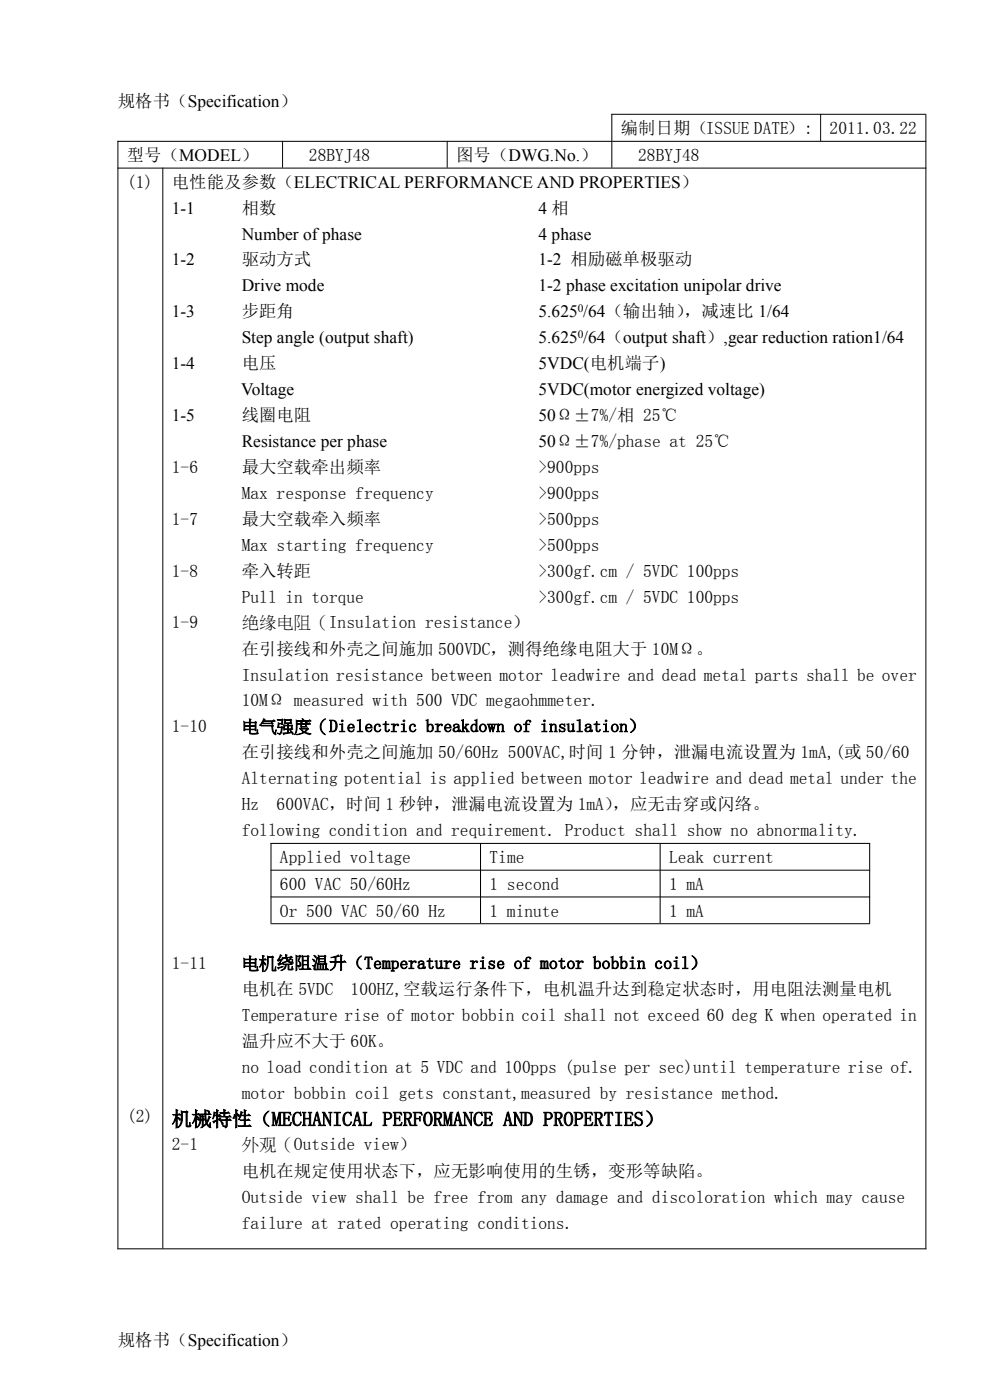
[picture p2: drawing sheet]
<svg xmlns="http://www.w3.org/2000/svg" width="210mm" height="297mm" viewBox="0 0 210 297" stroke-linecap="round" stroke-linejoin="round" font-family="sans-serif">
<defs><g id="words">
<text font-size="4.2" x="36.4" y="238.9">机械特性（MECHANICAL PERFORMANCE AND PROPERTIES）</text>
<g font-size="3.7">
<text x="25" y="22.8">规格书（Specification）</text>
<text x="131.7" y="28.4">编制日期（ISSUE DATE）:</text>
<text x="176" y="28.4">2011.03.22</text>
<text x="26.9" y="34.1">型号（MODEL）</text>
<text x="65.5" y="34.1">28BYJ48</text>
<text x="96.8" y="34.1">图号（DWG.No.）</text>
<text x="135.4" y="34.1">28BYJ48</text>
<text x="26.9" y="39.8">(1)</text>
<text x="36.4" y="39.8">电性能及参数（ELECTRICAL PERFORMANCE AND PROPERTIES）</text>
<text x="36.4" y="45.3">1-1</text>
<text x="51.3" y="45.3">相数</text>
<text x="114.2" y="45.3">4 相</text>
<text x="51.3" y="50.8">Number ofphase</text>
<text x="114.2" y="50.8">4 phase</text>
<text x="36.4" y="56.3">1-2</text>
<text x="51.3" y="56.3">驱动方式</text>
<text x="114.2" y="56.3">1-2 相励磁单极驱动</text>
<text x="51.3" y="61.8">Drive mode</text>
<text x="114.2" y="61.8">1-2 phase excitation unipolar drive</text>
<text x="36.4" y="67.3">1-3</text>
<text x="51.3" y="67.3">步距角</text>
<text x="114.2" y="67.3">5.625 /64（输出轴）</text>
<text x="145.2" y="67.3">，减速比 1/64</text>
<text x="51.3" y="72.8">Step angle (output shaft)</text>
<text x="114.2" y="72.8">5.625 /64（output shaft）,gear reduction ration1/64</text>
<text x="36.4" y="78.3">1-4</text>
<text x="51.2" y="83.8">Voltage</text>
<text x="51.3" y="78.3">电压</text>
<text x="114.2" y="78.3">5VDC(电机端子)</text>
<text x="114.2" y="83.8">5VDC(motor energized voltage)</text>
<text x="36.4" y="89.3">1-5</text>
<text x="51.3" y="89.3">线圈电阻</text>
<text x="114.2" y="89.3">50Ω±7%/相 25℃</text>
<text x="51.3" y="94.8">Resistance per phase</text>
<text x="114.2" y="94.8">50Ω±7%/phase at 25℃</text>
<text x="36.4" y="100.3">1-6</text>
<text x="51.3" y="100.3">最大空载牵出频率</text>
<text x="114.2" y="100.3">&gt;900pps</text>
<text x="51.3" y="105.9">Max response frequency</text>
<text x="114.2" y="105.9">&gt;900pps</text>
<text x="36.4" y="111.4">1-7</text>
<text x="51.3" y="111.4">最大空载牵入频率</text>
<text x="114.2" y="111.4">&gt;500pps</text>
<text x="51.3" y="116.9">Max starting frequency</text>
<text x="114.2" y="116.9">&gt;500pps</text>
<text x="36.4" y="122.4">1-8</text>
<text x="51.3" y="122.4">牵入转距</text>
<text x="114.2" y="122.4">&gt;300gf.cm / 5VDC 100pps</text>
<text x="51.3" y="127.9">Pull in torque</text>
<text x="114.2" y="127.9">&gt;300gf.cm / 5VDC 100pps</text>
<text x="36.4" y="133.3">1-9</text>
<text x="51.3" y="133.3">绝缘电阻（Insulation resistance）</text>
<text x="51.3" y="138.9">在引接线和外壳之间施加 500VDC，测得绝缘电阻大于 10MΩ。</text>
<text x="51.3" y="144.4">Insulation resistance between motor leadwire and dead metal parts shall be over</text>
<text x="51.3" y="149.9">10MΩ measured with 500 VDC megaohmmeter.</text>
<text x="36.4" y="155.3">1-10</text>
<text x="51.3" y="155.3">电气强度（Dielectric breakdown of insulation）</text>
<text x="51.3" y="160.9">在引接线和外壳之间施加 50/60Hz 500VAC,时间 1 分钟，泄漏电流设置为 1mA,(或 50/60</text>
<text x="51.3" y="166.4">Alternating potential is applied between motor leadwire and dead metal under the</text>
<text x="51.3" y="171.9">Hz</text>
<text x="58.7" y="171.9">600VAC，时间 1 秒钟，泄漏电流设置为 1mA）</text>
<text x="130" y="171.9">，应无击穿或闪络。</text>
<text x="51.3" y="177.4">following condition and requirement. Product shall show no abnormality.</text>
<text x="59.4" y="183.1">Applied voltage</text>
<text x="103.8" y="183.1">Time</text>
<text x="141.9" y="183.1">Leak current</text>
<text x="59.4" y="188.8">600 VAC 50/60Hz</text>
<text x="103.8" y="188.8">1 second</text>
<text x="141.9" y="188.8">1 mA</text>
<text x="59.4" y="194.5">Or 500 VAC 50/60 Hz</text>
<text x="103.8" y="194.5">1 minute</text>
<text x="141.9" y="194.5">1 mA</text>
<text x="36.4" y="205.5">1-11</text>
<text x="51.3" y="205.5">电机绕阻温升（Temperature rise of motor bobbin coil）</text>
<text x="51.3" y="211.1">电机在 5VDC</text>
<text x="74.4" y="211.1">100HZ,空载运行条件下，电机温升达到稳定状态时，用电阻法测量电机</text>
<text x="51.3" y="216.6">Temperature rise of motor bobbin coil shall not exceed 60 deg K when operated in</text>
<text x="51.3" y="222.1">温升应不大于 60K。</text>
<text x="51.3" y="227.6">no load condition at 5 VDC and 100pps (pulse per sec)until temperature rise of.</text>
<text x="51.3" y="233.1">motor bobbin coil gets constant,measured by resistance method.</text>
<text x="26.9" y="237.9">(2)</text>
<text x="36.4" y="244.1">2-1</text>
<text x="51.3" y="244.1">外观（Outside view）</text>
<text x="51.3" y="249.7">电机在规定使用状态下，应无影响使用的生锈，变形等缺陷。</text>
<text x="51.3" y="255.2">Outside view shall be free from any damage and discoloration which may cause</text>
<text x="51.3" y="260.7">failure at rated operating conditions.</text>
<text x="25" y="285.6">规格书（Specification）</text>
</g>
<g font-size="2.4">
<text x="122.6" y="66.1">0</text>
<text x="122.6" y="71.6">0</text>
</g>
</g></defs>
<g fill="none" stroke="#000" stroke-width=".21">
<path d="M24.9 30h171.6M24.9 35.7h171.6M25 29.9v235.1M34.5 35.6v229.2M59.9 29.9v5.7M94.9 29.9v5.7M129.7 24.2h66.8M129.8 24.2v11.4M174.1 24.2v5.7M196.4 24.3v240.7M57.4 178.9h127.2M57.5 178.8v17.1"/>
<path d="M101.9 178.8v17.1M140 178.8v17.1M184.5 178.8v17.1M57.4 184.6h127.2M57.4 190.3h127.2M57.4 196h127.2M24.9 264.9h171.6"/>
</g>
<use href="#words"/>
</svg>
